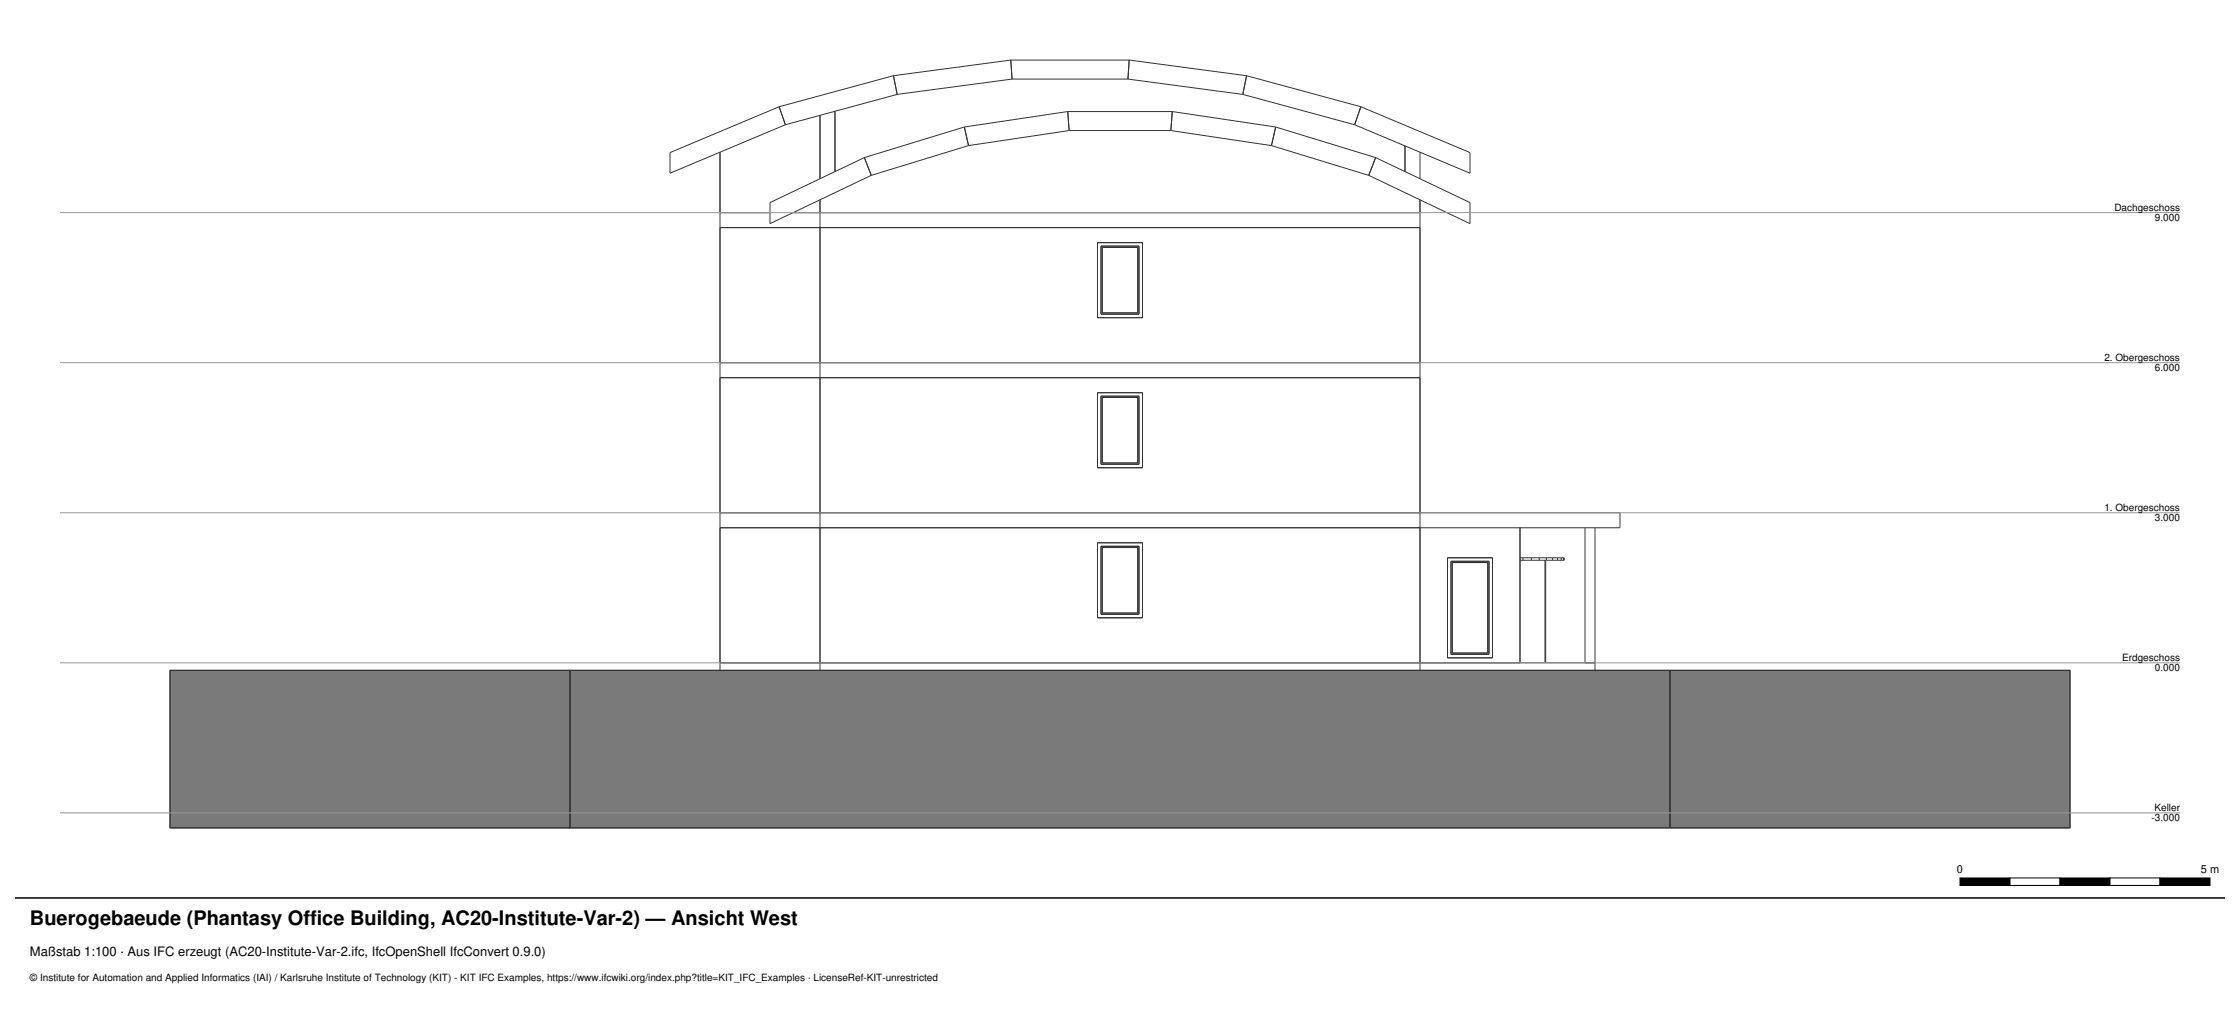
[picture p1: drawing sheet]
<svg xmlns="http://www.w3.org/2000/svg" width="448mm" height="205mm" viewBox="0 0 448 205" stroke-linecap="round" stroke-linejoin="round" font-family="sans-serif">
<defs><g id="words">
<text font-size="4" x="6" y="185">Buerogebaeude (Phantasy Office Building, AC20-Institute-Var-2) — Ansicht West</text>
<text font-size="2.6" x="6" y="191.2">Maßstab 1:100 · Aus IFC erzeugt (AC20-Institute-Var-2.ifc, IfcOpenShell IfcConvert 0.9.0)</text>
<g font-size="2.2">
<text x="391.4" y="174.5">0</text>
<text x="440.2" y="174.5">5 m</text>
</g>
<g font-size="2">
<text x="422.9" y="42.2">Dachgeschoss</text>
<text x="431" y="44.2">9.000</text>
<text x="420.9" y="72.2">2. Obergeschoss</text>
<text x="431" y="74.2">6.000</text>
<text x="420.9" y="102.2">1. Obergeschoss</text>
<text x="431" y="104.2">3.000</text>
<text x="424.4" y="132.2">Erdgeschoss</text>
<text x="431" y="134.2">0.000</text>
<text x="430.3" y="164.2">-3.000</text>
<text x="430.9" y="162.2">Keller</text>
<text x="6" y="196">© Institute for Automation and Applied Informatics (IAI) / Karlsruhe Institute of Technology (KIT) - KIT IFC Examples, https://www.ifcwiki.org/index.php?title=KIT_IFC_Examples · LicenseRef-KIT-unrestricted</text>
</g>
</g></defs>
<path d="M34 134h80v31.5h300v-31.5h-300v31.5h-80zM334 134v31.5z" fill-rule="evenodd" fill="#7a7a7a"/>
<path d="M114 134h300v31.5h-300v-31.5h-80v31.5h80M334 134v31.5" fill="none" stroke="#222" stroke-width=".2"/>
<g fill="none" stroke="#333" stroke-width=".2">
<path d="M178.7 15.1l-22.9 6.2M178.7 15.1l.7 3.8M179.4 18.9l-22.3 6M202.2 12l-23.5 3.1M202.2 12l.2 3.8M202.2 12h23.6M202.4 15.8l-23 3.1M202.4 15.8h23.2M225.6 15.8l23 3.1M225.8 12l-.2 3.8M225.8 12l23.5 3.1M248.6 18.9l22.3 6"/>
<path d="M249.3 15.1l-.7 3.8M249.3 15.1l22.9 6.2M144 30.4v103.6M155.8 21.3l-21.8 9.2v4.1l23.1-9.7M155.8 21.3l1.3 3.6M164 23.1v12.6M164 39.9v94.1M167 22.2v12.1M172.9 31.5l1.4 3.6M172.9 31.5l-18.9 9v4.2l20.3-9.6M192.9 25.4l-20 6.1M192.9 25.4l.8 3.7"/>
<path d="M193.7 29.1l-19.4 6M213.5 22.3l-20.6 3.1M213.5 22.3l.3 3.8M213.5 22.3h21M213.8 26.1l-20.1 3M213.8 26.1h20.4M234.2 26.1l20.1 3M234.5 22.3l-.3 3.8M234.5 22.3l20.6 3.1M254.3 29.1l19.4 6M255.1 25.4l-.8 3.7M255.1 25.4l20 6.1"/>
<path d="M272.2 21.3l21.8 9.2v4.1l-23.1-9.7M272.2 21.3l-1.3 3.6M275.1 31.5l-1.4 3.6M275.1 31.5l18.9 9v4.2l-20.3-9.6M281 29.2v5.1M284 30.4v5.3M284 39.9v94.1M144 45.5h140M144 42.5h10M158.6 42.5h125.4M219.5 48.5h9v15h-9zM220.2 49.2h7.6v13.6h-7.6z"/>
<path d="M220.5 49.5h7v13.1h-7zM144 75.5h140M144 72.5h140M219.5 78.5h9v15h-9zM220.2 79.2h7.6v13.6h-7.6zM220.5 79.5h7v13.1h-7zM144 102.5h180v3h-180M219.5 108.5h9v15h-9zM220.2 109.2h7.6v13.6h-7.6zM220.5 109.5h7v13.1h-7zM289.5 111.5h9v20h-9zM290.2 112.2h7.6v18.6h-7.6z"/>
<path d="M290.5 112.5h7.1v18.1h-7.1zM304 105.5v27M304 111.5h8.9v.5h-8.9M304.6 111.5v.5M306.3 111.5v.5M307.9 111.5v.5M309 112v20.5M309.1 112v20.5M309.3 111.5v.5M310.5 111.5v.5M311.5 111.5v.5M312.2 111.5v.5"/>
<path d="M312.7 111.5v.5M317 105.5v27h2h-175M319 105.5v28.5M34 134h380v31.5h-380zM114 134v31.5M334 134v31.5"/>
</g>
<path d="M12 42.5h424M12 72.5h424M12 102.5h424M12 132.5h424M12 162.5h424" fill="none" stroke="#999" stroke-width=".2"/>
<path d="M3 179.5h442" fill="none" stroke="#000" stroke-width=".3"/>
<path d="M392 175.5h10v1.5h-10z" fill="#000"/>
<path d="M392 175.5h10v1.5h-10z" fill="none" stroke="#000" stroke-width=".2"/>
<path d="M402 175.5h10v1.5h-10z" fill="#fff"/>
<path d="M402 175.5h10v1.5h-10zM412 175.5h10v1.5h-10z" fill="none" stroke="#000" stroke-width=".2"/>
<path d="M412 175.5h10v1.5h-10z" fill="#000"/>
<path d="M422 175.5h10v1.5h-10z" fill="#fff"/>
<path d="M422 175.5h10v1.5h-10zM432 175.5h10v1.5h-10z" fill="none" stroke="#000" stroke-width=".2"/>
<path d="M432 175.5h10v1.5h-10z" fill="#000"/>
<use href="#words"/>
</svg>
